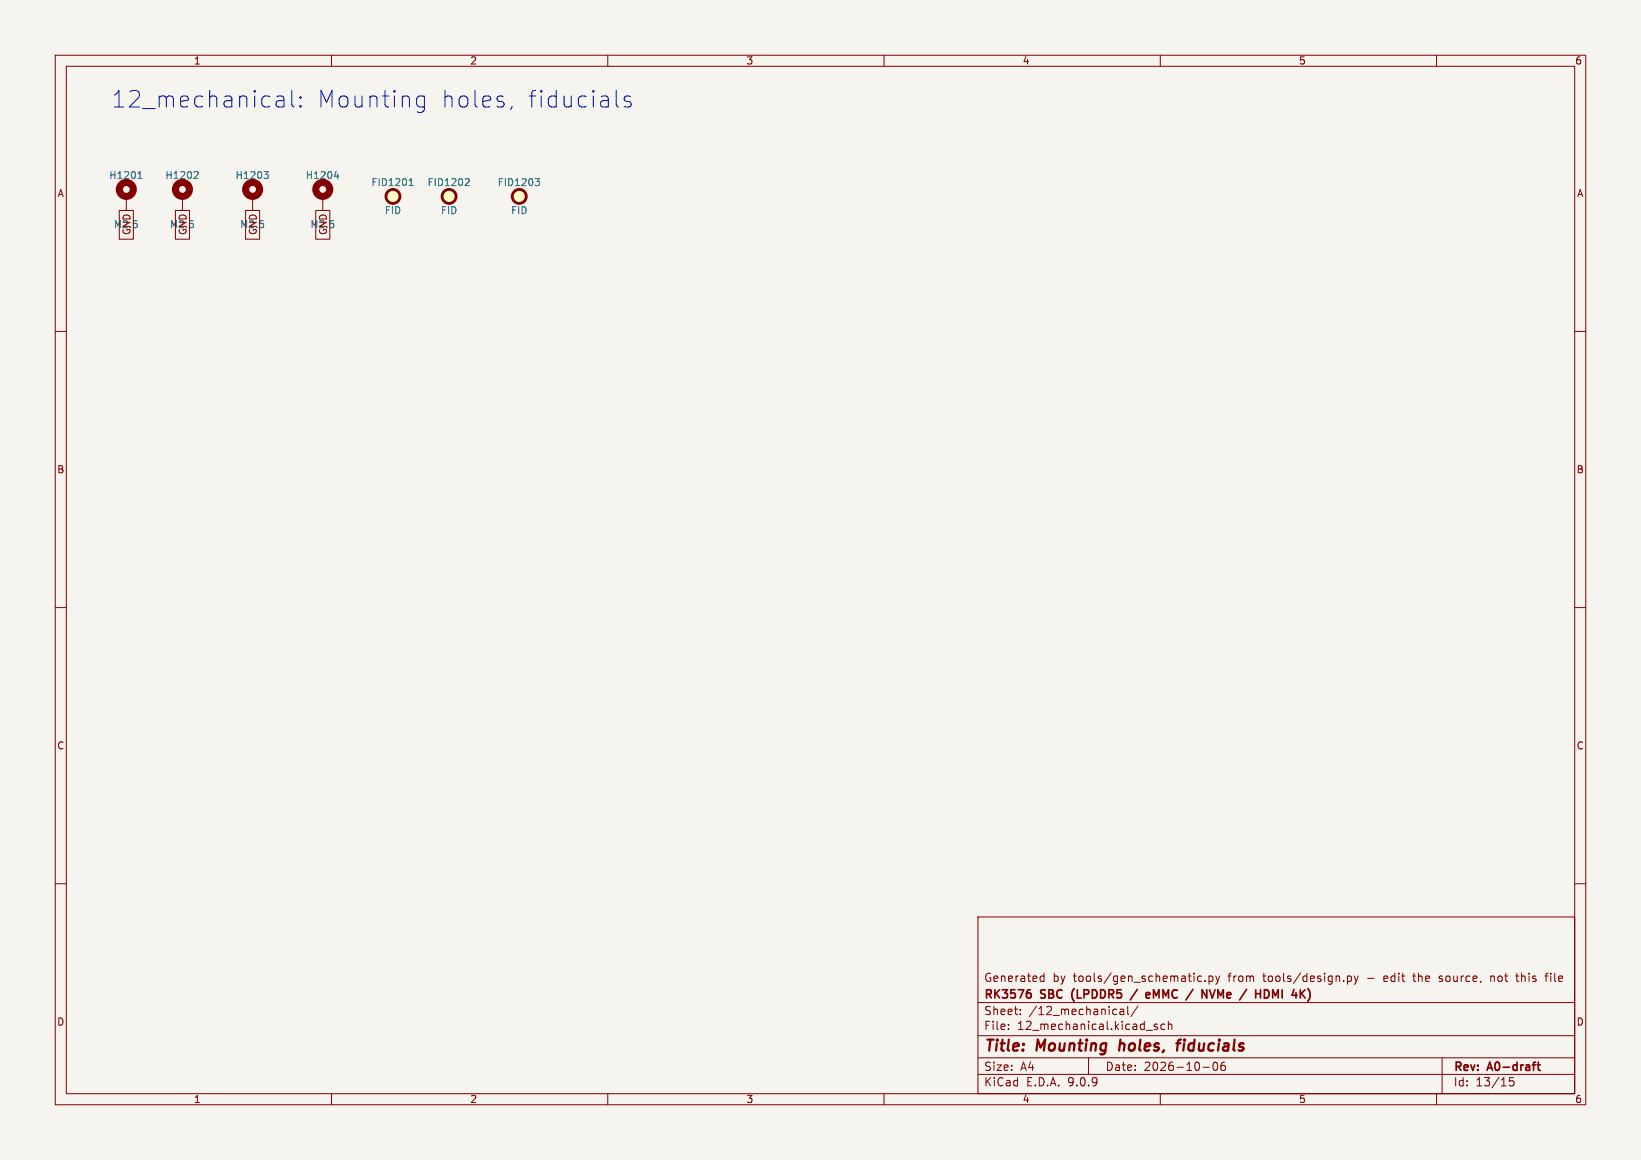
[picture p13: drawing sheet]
<svg xmlns="http://www.w3.org/2000/svg" width="297mm" height="210mm" viewBox="0 0 297 210" stroke-linecap="round" stroke-linejoin="round" font-family="sans-serif">
<defs><g id="words">
<g font-size="4.2" fill="#0000c2">
<text x="20" y="19.8">12_mechanical:</text>
<text x="57.1" y="19.8">Mounting</text>
<text x="79.4" y="19.8">holes,</text>
<text x="95" y="19.8">fiducials</text>
</g>
<g font-size="2.8" fill="#840000">
<text x="178" y="190.9">Title:</text>
<text x="187.7" y="190.9">Mounting</text>
<text x="203.4" y="190.9">holes,</text>
<text x="214.7" y="190.9">fiducials</text>
</g>
<g font-size="2.1" fill="#840000">
<text x="178" y="178">Generated</text>
<text x="190.5" y="178">by</text>
<text x="194.3" y="178">tools/gen_schematic.py</text>
<text x="222.5" y="178">from</text>
<text x="228.9" y="178">tools/design.py</text>
<text x="247.9" y="178">-</text>
<text x="251" y="178">edit</text>
<text x="256.5" y="178">the</text>
<text x="261.3" y="178">source,</text>
<text x="270.8" y="178">not</text>
<text x="275.6" y="178">this</text>
<text x="281.1" y="178">file</text>
<text x="178" y="184">Sheet:</text>
<text x="178" y="181.2">RK3576</text>
<text x="186.2" y="184">/12_mechanical/</text>
<text x="188.5" y="181.2">SBC</text>
<text x="194.6" y="181.2">(LPDDR5</text>
<text x="209.3" y="181.2">eMMC</text>
<text x="217.3" y="181.2">/</text>
<text x="220.6" y="181.2">NVMe</text>
<text x="228.2" y="181.2">/</text>
<text x="231.5" y="181.2">HDMI</text>
<text x="178" y="186.7">File:</text>
<text x="184.1" y="186.7">12_mechanical.kicad_sch</text>
<text x="178" y="196.9">KiCad</text>
<text x="178" y="194.1">Size:</text>
<text x="184.7" y="194.1">A4</text>
<text x="185.7" y="196.9">E.D.A.</text>
<text x="193.3" y="196.9">9.0.9</text>
<text x="200" y="194.1">Date:</text>
<text x="207" y="194.1">2026-10-06</text>
<text x="263" y="194.3">Rev:</text>
<text x="263" y="196.9">Id:</text>
<text x="267.1" y="196.9">13/15</text>
<text x="269.4" y="194.3">A0-draft</text>
</g>
<g font-size="1.8" fill="#840000">
<text x="35" y="11.9">1</text>
<text x="85" y="11.9">2</text>
<text x="135" y="11.9">3</text>
<text x="185" y="11.9">4</text>
<text x="235" y="11.9">5</text>
<text x="285" y="11.9">6</text>
<text x="10.3" y="35.9">A</text>
<text x="285.3" y="35.9">A</text>
<text x="20.5" y="41.5">M2.5</text>
<text x="30.7" y="41.5">M2.5</text>
<text x="43.4" y="41.5">M2.5</text>
<text x="56.1" y="41.5">M2.5</text>
<text x="23.8" y="42.7" transform="rotate(-90 23.8 42.7)">GND</text>
<text x="34" y="42.7" transform="rotate(-90 34 42.7)">GND</text>
<text x="46.7" y="42.7" transform="rotate(-90 46.7 42.7)">GND</text>
<text x="59.4" y="42.7" transform="rotate(-90 59.4 42.7)">GND</text>
<text x="10.3" y="85.9">B</text>
<text x="285.3" y="85.9">B</text>
<text x="10.3" y="135.9">C</text>
<text x="285.3" y="135.9">C</text>
<text x="10.3" y="185.9">D</text>
<text x="285.3" y="185.9">D</text>
<text x="35" y="199.9">1</text>
<text x="85" y="199.9">2</text>
<text x="135" y="199.9">3</text>
<text x="185" y="199.9">4</text>
<text x="235" y="199.9">5</text>
<text x="285" y="199.9">6</text>
</g>
<g font-size="1.8" fill="#006464">
<text x="19.7" y="32.6">H1201</text>
<text x="29.8" y="32.6">H1202</text>
<text x="42.5" y="32.6">H1203</text>
<text x="55.2" y="32.6">H1204</text>
<text x="67.1" y="33.9">FID1201</text>
<text x="77.3" y="33.9">FID1202</text>
<text x="90" y="33.9">FID1203</text>
<text x="69.5" y="39">FID</text>
<text x="79.7" y="39">FID</text>
<text x="92.4" y="39">FID</text>
</g>
</g></defs>
<path d="M0 0h297v210h-297z" fill="#f5f4ef" stroke="#f5f4ef" stroke-width=".18"/>
<g fill="none" stroke="#840000" stroke-width=".18">
<path d="M10 10h277v190h-277zM12 12h273v186h-273zM60 10v2M110 10v2M160 10v2M210 10v2M260 10v2M21.6 38.1h2.5v5.2h-2.5zM22.9 35.6v2.5M31.7 38.1h2.6v5.2h-2.6zM33 35.6v2.5M44.4 38.1h2.6v5.2h-2.6z"/>
<path d="M45.7 35.6v2.5M57.1 38.1h2.6v5.2h-2.6zM58.4 35.6v2.5M10 60h2M285 60h2M10 110h2M285 110h2M10 160h2M177 166h108v32h-108zM188.4 177.6h.6M188.4 176.8h.6M189 176.2v1.5"/>
<path d="M216.8 177.6l.2 .1 .5-.1M217.5 176.8l-.5-.1-.2 .1M218.1 177.6v.1M218.8 176.8l.4-.1 .3 .3v.4l-.1 .2h-.6M218.8 176.7v1.5M220 176.7l.4 1M220.4 177.7l-.2 .4-.2 .1M220.7 176.7l-.3 1M243.9 176.8l.4-.1 .3 .3v.4l-.1 .2h-.6M243.9 176.7v1.5M245.1 176.7l.4 1M245.5 177.7l-.2 .4-.2 .1"/>
<path d="M245.8 176.7l-.3 1M255.7 176.7h.5M260.5 177.6l.4 .1M260.7 176.7l-.2 .2 .2 .3M269.8 176.7v1M270.2 176.7l-.4 .1M274.3 176.7h.6M274.5 176.2v1.3l.4 .2M279.6 176.7h.6M280.2 176.2l-.4 .2v1.3M285 160h2M60 198v2"/>
<path d="M110 198v2M160 198v2M177 194.5h108M177 191.5h108M177 187.5h108M177 181.5h108M182.5 186.3v.1M182.5 185.5v.1M184.7 183.6v.1M184.7 182.8v.1M197 191.5v3M202.7 182.8h.6l.1 .9"/>
<path d="M203.4 183.1h-.5a.29 .29 0 0 0-.2 .3 .29 .29 0 0 0 .2 .3l.5-.1M204.1 182.2v1.3l.2 .2M206 182.1l-1.3 2M207.5 186.5h1.1M209.5 185.5l-.4-.1-.2 .2 .1 .2 .5 .2v.3h-.6M210 198v2M210.8 185.5l-.4-.1-.3 .3v.4l.1 .2h.6M211.5 185.5l.2-.1 .3 .1 .1 .9M211.5 184.9v1.5M217.7 193.2h1.2M219.7 192.4l.2-.1a.8 .8 0 0 1 .5 .7 .8 .8 0 0 1-.5 .8l-.2-.1-.2-.5zM221.7 192.3a.59 .59 0 0 0-.7 .6v.6l.1 .2 .4 .1 .2-.1 .1-.5-.1-.3h-.5l-.2 .3"/>
<path d="M260 198v2M261 191.5v6.5M274 195.1h-.8v.7l.2-.1h.5l.1 .3v.5l-.3 .1-.5-.1"/>
</g>
<path d="M186.1 179.8h.4l.1 .2v.5l-.5 .2M186.2 179.2h.3M205.8 179.1l-1.2 1.9M218.9 179.2l.5 1.5 .5-1.5M227.3 179.2v1.5M227.3 179.9h.8M229.6 179.4l.1 .4-.1 .7M231.3 179.2l-.5 1.1-.5-1.1v1.5M207.4 180.2l.7-.2v-.2l-.5-.1-.2 .2 .1 .7h.6M278.2 192.8h.6M278.4 192.3v1.3l.4 .2" fill="none" stroke="#840000" stroke-width=".3"/>
<path d="M202.8 188.2l-.3 2M212.9 188.9h.8M213.7 188.2l-.4 .1-.1 .2-.2 1.7" fill="none" stroke="#840000" stroke-width=".4"/>
<g fill="none" stroke="#840000" stroke-width="1.3">
<circle cx="22.9" cy="34.3" r="1.27"/>
<circle cx="33" cy="34.3" r="1.27"/>
<circle cx="45.7" cy="34.3" r="1.27"/>
<circle cx="58.4" cy="34.3" r="1.27"/>
</g>
<path d="M25 32.3h.7M25.1 31.4l.2-.3v1.2M35.3 31.1h.4l.2 .3-.8 .9h.8M47.8 31.1h.8l-.5 .4 .4 .2 .1 .4-.3 .2h-.3M60.5 31.9h.8M61.1 31.5v.8M74.1 33.6h.7M74.1 32.7l.3-.4v1.3M84.4 32.3l.4 .1 .1 .3-.7 .9h.7M96.9 32.3h.7l-.4 .5 .4 .1v.5l-.2 .2h-.4" fill="none" stroke="#006464" stroke-width=".18"/>
<g fill="#ffffc2" stroke="#ffffc2" stroke-width=".18">
<circle cx="81.3" cy="35.6" r="1.27"/>
<circle cx="71.1" cy="35.6" r="1.27"/>
<circle cx="94" cy="35.6" r="1.27"/>
</g>
<g fill="none" stroke="#840000" stroke-width=".51">
<circle cx="71.1" cy="35.6" r="1.27"/>
<circle cx="81.3" cy="35.6" r="1.27"/>
<circle cx="94" cy="35.6" r="1.27"/>
</g>
<g fill="none" stroke="#0000c2" stroke-width=".18">
<path d="M50.1 17.5l.3-.1h.6l.2 .1 .2 .3v1.6M50.1 19.2l.3 .2h.7l.3-.2M51.4 18.1l-1.3 .3M52.8 16.4v2.5l.2 .3 .2 .2M54.4 19.1l.1 .1-.1 .2M54.4 19.1l-.2 .1 .2 .2M54.4 17.5v.3M54.4 19.1v.3M54.4 17.5l.1 .2-.1 .1M54.4 17.5l-.2 .2 .2 .1M75.5 19.1l.5 .3h.5l.3-.2M76.8 17.5l-.3-.1h-.5l-.5 .3"/>
<path d="M76.8 17.4v2.4a.81 .81 0 0 1-1.3 .4M92.7 19.2l-.3 .6M111.5 16.4v2.5l.2 .3 .3 .2M114.1 17.5l-.7-.1-.3 .1-.1 .3 .1 .4 1 .3 .1 .3-.1 .4-.3 .2h-.6l-.2-.2"/>
</g>
<use href="#words"/>
</svg>
